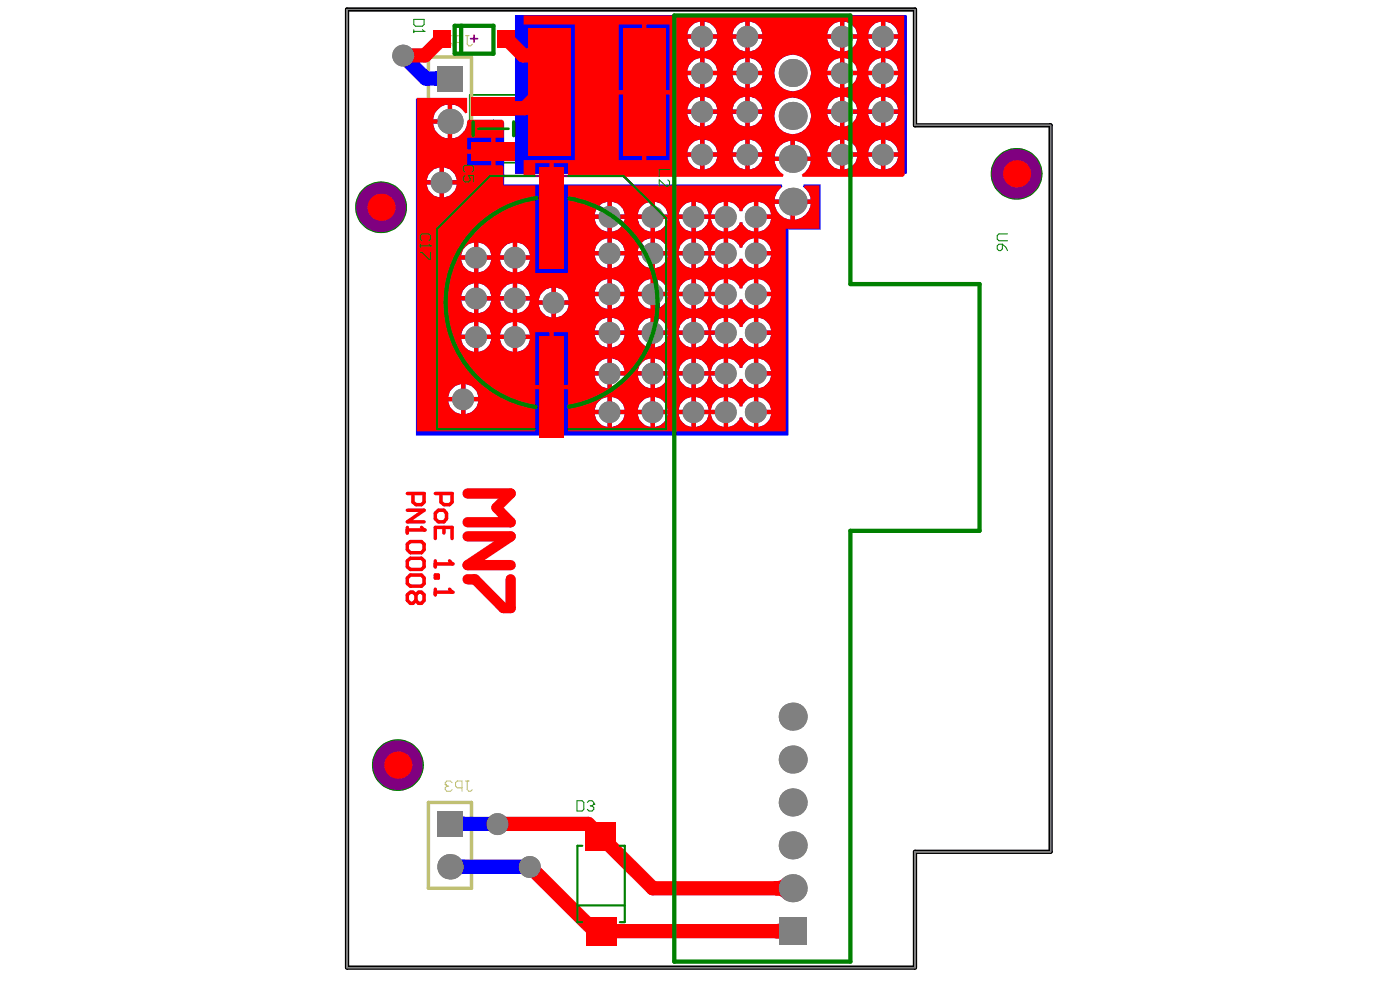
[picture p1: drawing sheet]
<svg xmlns="http://www.w3.org/2000/svg" width="288mm" height="202mm" viewBox="0 0 288 202" stroke-linecap="round" stroke-linejoin="round" font-family="sans-serif">
<path d="M71.4 1.9h116.7v23.8h27.9v149.3h-27.9v23.8h-116.7z" fill="none" stroke="#808080" stroke-width=".21"/>
<path d="M71.4 1.9h116.7v23.8h27.9v149.3h-27.9v23.8h-116.7z" fill="none" stroke="#000" stroke-width=".89"/>
<path d="M96.6 19.5h9.7v13.9h-9.7zM121 19h3.4M122.7 17.3v3.3M99.7 26.5h3.5M101.5 24.7v3.5M111.6 62.2h3.6M113.4 60.4v3.5" fill="none" stroke="#008000" stroke-width=".35"/>
<path d="M116.6 6.8h12.2M116.6 6.8a13.5 13.5 0 0 0-7.5 12.2 13.5 13.5 0 0 0 7.5 12.1M128.8 6.8a13.5 13.5 0 0 1 7.5 12.2 13.5 13.5 0 0 1-7.5 12.1M116.6 31.1h12.2M89.9 47l10.9-10.8h27.4l8.8 8.6v43.4h-47.1z" fill="none" stroke="#008000" stroke-width=".44"/>
<circle cx="113.5" cy="62.2" r="21.7" fill="none" stroke="#008000" stroke-width=".89"/>
<path d="M96.8 7.9h1.4M97.5 7.2v1.4M96.8 20.5h9.4v11.9h-9.4z" fill="none" stroke="#800080" stroke-width=".35"/>
<path d="M119.9 173.7h-1.2v15.7h1.3M127.2 173.7h1.3v15.7h-1.2" fill="none" stroke="#800080" stroke-width=".21"/>
<path d="M116.6 6.9h12.2M116.6 6.8a13.5 13.5 0 0 0-7.5 12.2 13.5 13.5 0 0 0 7.5 12.1M128.8 6.8a13.5 13.5 0 0 1 7.5 12.2 13.5 13.5 0 0 1-7.5 12.1M116.6 31h12.2M89.9 47l10.9-10.8h27.4l8.8 8.6v43.4h-47.1z" fill="none" stroke="#800080" stroke-width=".44"/>
<circle cx="113.5" cy="62.2" r="21.8" fill="none" stroke="#800080" stroke-width=".89"/>
<g fill="none" stroke="#800080" stroke-width="7">
<circle cx="209" cy="35.7" r="1.77"/>
<circle cx="78.4" cy="42.6" r="1.77"/>
<circle cx="81.8" cy="157.2" r="1.77"/>
</g>
<path d="M88.1 11.7h8.8v17.7h-8.8zM88.1 164.8h8.8v17.7h-8.8z" fill="none" stroke="#c0c073" stroke-width=".71"/>
<path d="M93 7.3h-1.5v.4l1.5 1.4v.3M95 8.7h-1l-.3-.3v-.7l.3-.4h1v2.1M95.7 7.3h.7M96.1 7.3v1.8l.3 .3h.4l.3-.3M91.5 161.1h.1M91.5 161.1l.4 .4M91.9 161.5l-.4 .3v.4l.4 .4h.7l.4-.4M91.9 161.5h.4M93 160.8l-.4-.4h-.7l-.4 .4v.3M95 161.8h-1l-.3-.3v-.7l.3-.4h1v2.2M95.7 160.4h.7M96.1 160.4v1.8l.3 .4h.4l.3-.4" fill="none" stroke="#c0c073" stroke-width=".21"/>
<g fill="#00f">
<path d="M85.5 20.3h9.3v1.5l-.3 .2-1.1-.5h-.4v6.9a3.5 3.5 0 0 0 3.1-3.3h7.6v12.8h57.1l.1 .5a3.6 3.6 0 0 0-1.6 2.6h7.4a3.6 3.6 0 0 0-1.6-2.6l.1-.5h3.5v9.3h-6.6v42.3h-76.6zM90 22.5l-.6 .7-.3 1.3h3v-3h-.5l-.9 .4zM89.1 25.4a3.4 3.4 0 0 0 3 3v-3zM91.3 34.4v2.6h2.6a3.1 3.1 0 0 0-2.6-2.6zM88.6 35.3l-.5 .6-.4 1.1h2.7v-2.6l-1.2 .3zM91.3 37.9v2.7a3.1 3.1 0 0 0 2.6-2.7zM87.7 37.9a3.1 3.1 0 0 0 2.7 2.7v-2.7zM149.7 41.4v6.2a2.69 2.69 0 0 0 2.4-1.9h.5a2.81 2.81 0 0 0 2.4 1.9v-6.2a2.69 2.69 0 0 0-2.4 2h-.5a2.81 2.81 0 0 0-2.4-2zM155.9 41.4v2.7h2.7a3.1 3.1 0 0 0-2.7-2.7zM147.1 42.3l-.6 .6-.3 1.2h2.6v-2.7l-1.1 .4zM143.1 41.4v2.7h2.6a3.1 3.1 0 0 0-2.6-2.7zM140.4 42.3l-.5 .6-.4 1.2h2.7v-2.7l-1.2 .4zM134.7 41.4v2.7h2.6a3.1 3.1 0 0 0-2.6-2.7zM132 42.3l-.5 .6-.4 1.2h2.7v-2.7l-1.2 .4zM125.8 41.4v2.7h2.7a3.1 3.1 0 0 0-2.7-2.7zM123.2 42.3l-.6 .6-.3 1.2h2.6v-2.7l-1.1 .4zM163.4 41.9v3.2a3.7 3.7 0 0 0 3.3-3.2zM159.3 41.9a3.7 3.7 0 0 0 3.3 3.2v-3.2zM155.9 45v2.6a3.1 3.1 0 0 0 2.7-2.6zM146.2 45a3.1 3.1 0 0 0 2.6 2.6v-2.6zM143.1 45v2.6a3.1 3.1 0 0 0 2.6-2.6zM139.5 45a3.1 3.1 0 0 0 2.7 2.6v-2.6zM134.7 45v2.6a3.1 3.1 0 0 0 2.6-2.6zM131.1 45a3.1 3.1 0 0 0 2.7 2.6v-2.6zM125.8 45v2.6a3.1 3.1 0 0 0 2.7-2.6zM122.3 45a3.1 3.1 0 0 0 2.6 2.6v-2.6zM149.7 48.9v6.2a2.69 2.69 0 0 0 2.4-1.9h.5a2.81 2.81 0 0 0 2.4 1.9v-6.2a2.69 2.69 0 0 0-2.4 2h-.5a2.81 2.81 0 0 0-2.4-2zM155.9 48.9v2.7h2.7a3.1 3.1 0 0 0-2.7-2.7zM147.1 49.8l-.6 .6-.3 1.2h2.6v-2.7l-1.1 .4zM143.1 48.9v2.7h2.6a3.1 3.1 0 0 0-2.6-2.7zM140.4 49.8l-.5 .6-.4 1.2h2.7v-2.7l-1.2 .4zM134.7 48.9v2.7h2.6a3.1 3.1 0 0 0-2.6-2.7zM132 49.8l-.5 .6-.4 1.2h2.7v-2.7l-1.2 .4zM125.8 48.9v2.7h2.7a3.1 3.1 0 0 0-2.7-2.7zM123.2 49.8l-.6 .6-.3 1.2h2.6v-2.7l-1.1 .4zM106.3 49.8v2.7h2.7a3.1 3.1 0 0 0-2.7-2.7zM103.7 50.7l-.6 .6-.3 1.2h2.6v-2.7l-1.1 .4zM98.4 49.8v2.7h2.6a3.1 3.1 0 0 0-2.6-2.7zM95.7 50.7l-.5 .6-.4 1.2h2.7v-2.7l-1.2 .4zM155.9 52.5v2.6a3.1 3.1 0 0 0 2.7-2.6zM146.2 52.5a3.1 3.1 0 0 0 2.6 2.6v-2.6zM143.1 52.5v2.6a3.1 3.1 0 0 0 2.6-2.6zM139.5 52.5a3.1 3.1 0 0 0 2.7 2.6v-2.6zM134.7 52.5v2.6a3.1 3.1 0 0 0 2.6-2.6zM131.1 52.5a3.1 3.1 0 0 0 2.7 2.6v-2.6zM125.8 52.5v2.6a3.1 3.1 0 0 0 2.7-2.6zM122.3 52.5a3.1 3.1 0 0 0 2.6 2.6v-2.6zM106.3 53.3v2.7a3.1 3.1 0 0 0 2.7-2.7zM102.8 53.3a3.1 3.1 0 0 0 2.6 2.7v-2.7zM98.4 53.3v2.7a3.1 3.1 0 0 0 2.6-2.7zM94.8 53.3a3.1 3.1 0 0 0 2.7 2.7v-2.7zM149.7 57.3v6.2a2.69 2.69 0 0 0 2.4-2h.5a2.81 2.81 0 0 0 2.4 2v-6.2a2.69 2.69 0 0 0-2.4 1.9h-.5a2.81 2.81 0 0 0-2.4-1.9zM155.9 57.3v2.7h2.7a3.1 3.1 0 0 0-2.7-2.7zM147.1 58.2l-.6 .6-.3 1.2h2.6v-2.7l-1.1 .4zM143.1 57.3v2.7h2.6a3.1 3.1 0 0 0-2.6-2.7zM140.4 58.2l-.5 .6-.4 1.2h2.7v-2.7l-1.2 .4zM134.7 57.3v2.7h2.6a3.1 3.1 0 0 0-2.6-2.7zM132 58.2l-.5 .6-.4 1.2h2.7v-2.7l-1.2 .4zM125.8 57.3v2.7h2.7a3.1 3.1 0 0 0-2.7-2.7zM123.2 58.2l-.6 .6-.3 1.2h2.6v-2.7l-1.1 .4zM106.3 58.2v2.6h2.7a3.1 3.1 0 0 0-2.7-2.6zM103.7 59.1l-.6 .6-.3 1.1h2.6v-2.6l-1.1 .3zM98.4 58.2v2.6h2.6a3.1 3.1 0 0 0-2.6-2.6zM95.7 59.1l-.5 .6-.4 1.1h2.7v-2.6l-1.2 .3zM114.3 59.1v2.6h2.7a3.1 3.1 0 0 0-2.7-2.6zM111.6 60l-.5 .6-.3 1.1h2.6v-2.6l-1.1 .3zM155.9 60.8v2.7a3.1 3.1 0 0 0 2.7-2.7zM146.2 60.8a3.1 3.1 0 0 0 2.6 2.7v-2.7zM143.1 60.8v2.7a3.1 3.1 0 0 0 2.6-2.7zM139.5 60.8a3.1 3.1 0 0 0 2.7 2.7v-2.7zM134.7 60.8v2.7a3.1 3.1 0 0 0 2.6-2.7zM131.1 60.8a3.1 3.1 0 0 0 2.7 2.7v-2.7zM125.8 60.8v2.7a3.1 3.1 0 0 0 2.7-2.7zM122.3 60.8a3.1 3.1 0 0 0 2.6 2.7v-2.7zM106.3 61.7v2.7a3.1 3.1 0 0 0 2.7-2.7zM102.8 61.7a3.1 3.1 0 0 0 2.6 2.7v-2.7zM98.4 61.7v2.7a3.1 3.1 0 0 0 2.6-2.7zM94.8 61.7a3.1 3.1 0 0 0 2.7 2.7v-2.7zM114.3 62.6v2.6a3.1 3.1 0 0 0 2.7-2.6zM110.8 62.6a3.1 3.1 0 0 0 2.6 2.6v-2.6zM149.7 65.2v6.2a2.69 2.69 0 0 0 2.4-1.9h.5a2.81 2.81 0 0 0 2.4 1.9v-6.2a2.69 2.69 0 0 0-2.4 2h-.5a2.81 2.81 0 0 0-2.4-2zM155.9 65.2v2.7h2.7a3.1 3.1 0 0 0-2.7-2.7zM147.1 66.1l-.6 .6-.3 1.2h2.6v-2.7l-1.1 .4zM143.1 65.2v2.7h2.6a3.1 3.1 0 0 0-2.6-2.7zM140.4 66.1l-.5 .6-.4 1.2h2.7v-2.7l-1.2 .4zM134.7 65.2v2.7h2.6a3.1 3.1 0 0 0-2.6-2.7zM132 66.1l-.5 .6-.4 1.2h2.7v-2.7l-1.2 .4zM125.8 65.2v2.7h2.7a3.1 3.1 0 0 0-2.7-2.7zM123.2 66.1l-.6 .6-.3 1.2h2.6v-2.7l-1.1 .4zM106.3 66.1v2.7h2.7a3.1 3.1 0 0 0-2.7-2.7zM103.7 67l-.6 .6-.3 1.2h2.6v-2.7l-1.1 .4zM98.4 66.1v2.7h2.6a3.1 3.1 0 0 0-2.6-2.7zM95.7 67l-.5 .6-.4 1.2h2.7v-2.7l-1.2 .4zM155.9 68.8v2.6a3.1 3.1 0 0 0 2.7-2.6zM146.2 68.8a3.1 3.1 0 0 0 2.6 2.6v-2.6zM143.1 68.8v2.6a3.1 3.1 0 0 0 2.6-2.6zM139.5 68.8a3.1 3.1 0 0 0 2.7 2.6v-2.6zM134.7 68.8v2.6a3.1 3.1 0 0 0 2.6-2.6zM131.1 68.8a3.1 3.1 0 0 0 2.7 2.6v-2.6zM125.8 68.8v2.6a3.1 3.1 0 0 0 2.7-2.6zM122.3 68.8a3.1 3.1 0 0 0 2.6 2.6v-2.6zM106.3 69.6v2.7a3.1 3.1 0 0 0 2.7-2.7zM102.8 69.6a3.1 3.1 0 0 0 2.6 2.7v-2.7zM98.4 69.6v2.7a3.1 3.1 0 0 0 2.6-2.7zM94.8 69.6a3.1 3.1 0 0 0 2.7 2.7v-2.7zM149.7 73.6v6.2a2.69 2.69 0 0 0 2.4-2h.5a2.81 2.81 0 0 0 2.4 2v-6.2a2.69 2.69 0 0 0-2.4 2h-.5a2.81 2.81 0 0 0-2.4-2zM155.9 73.6v2.7h2.7a3.1 3.1 0 0 0-2.7-2.7zM147.1 74.5l-.6 .6-.3 1.2h2.6v-2.7l-1.1 .4zM143.1 73.6v2.7h2.6a3.1 3.1 0 0 0-2.6-2.7zM140.4 74.5l-.5 .6-.4 1.2h2.7v-2.7l-1.2 .4zM134.7 73.6v2.7h2.6a3.1 3.1 0 0 0-2.6-2.7zM132 74.5l-.5 .6-.4 1.2h2.7v-2.7l-1.2 .4zM125.8 73.6v2.7h2.7a3.1 3.1 0 0 0-2.7-2.7zM123.2 74.5l-.6 .6-.3 1.2h2.6v-2.7l-1.1 .4zM155.9 77.1v2.7a3.1 3.1 0 0 0 2.7-2.7zM146.2 77.1a3.1 3.1 0 0 0 2.6 2.7v-2.7zM143.1 77.1v2.7a3.1 3.1 0 0 0 2.6-2.7zM139.5 77.1a3.1 3.1 0 0 0 2.7 2.7v-2.7zM134.7 77.1v2.7a3.1 3.1 0 0 0 2.6-2.7zM131.1 77.1a3.1 3.1 0 0 0 2.7 2.7v-2.7zM125.8 77.1v2.7a3.1 3.1 0 0 0 2.7-2.7zM122.3 77.1a3.1 3.1 0 0 0 2.6 2.7v-2.7zM95.7 78.9v2.6h2.7a3.1 3.1 0 0 0-2.7-2.6zM93.1 79.8l-.6 .6-.3 1.1h2.6v-2.6l-1.1 .4zM149.7 81.5v6.2a2.69 2.69 0 0 0 2.4-1.9h.5a2.81 2.81 0 0 0 2.4 1.9v-6.2a2.69 2.69 0 0 0-2.4 2h-.5a2.81 2.81 0 0 0-2.4-2zM155.9 81.5v2.7h2.7a3.1 3.1 0 0 0-2.7-2.7zM147.1 82.4l-.6 .6-.3 1.2h2.6v-2.7l-1.1 .4zM143.1 81.5v2.7h2.6a3.1 3.1 0 0 0-2.6-2.7zM140.4 82.4l-.5 .6-.4 1.2h2.7v-2.7l-1.2 .4zM134.7 81.5v2.7h2.6a3.1 3.1 0 0 0-2.6-2.7zM132 82.4l-.5 .6-.4 1.2h2.7v-2.7l-1.2 .4zM125.8 81.5v2.7h2.7a3.1 3.1 0 0 0-2.7-2.7zM123.2 82.4l-.6 .6-.3 1.2h2.6v-2.7l-1.1 .4zM95.7 82.4v2.7a3.1 3.1 0 0 0 2.7-2.7zM92.2 82.4a3.1 3.1 0 0 0 2.6 2.7v-2.7zM155.9 85.1v2.6a3.1 3.1 0 0 0 2.7-2.6zM146.2 85.1a3.1 3.1 0 0 0 2.6 2.6v-2.6zM143.1 85.1v2.6a3.1 3.1 0 0 0 2.6-2.6zM139.5 85.1a3.1 3.1 0 0 0 2.7 2.6v-2.6zM134.7 85.1v2.6a3.1 3.1 0 0 0 2.6-2.6zM131.1 85.1a3.1 3.1 0 0 0 2.7 2.6v-2.6zM125.8 85.1v2.6a3.1 3.1 0 0 0 2.7-2.6zM122.3 85.1a3.1 3.1 0 0 0 2.6 2.6v-2.6z"/>
<path d="M105.9 3.1h80.6v32.6h-20.7l-.2-.4 .7-.8 .4-1.4h-7.4l.4 1.4 .6 .8-.1 .4h-54.3zM182 4.4v2.7h2.7a3.1 3.1 0 0 0-2.7-2.7zM179.4 5.3l-.6 .6-.3 1.2h2.6v-2.7l-1.1 .4zM173.6 4.4v2.7h2.7a3.1 3.1 0 0 0-2.7-2.7zM171 5.3l-.6 .6-.3 1.2h2.6v-2.7l-1.1 .4zM154.1 4.4v2.7h2.7a3.1 3.1 0 0 0-2.7-2.7zM151.5 5.3l-.5 .6-.4 1.2h2.7v-2.7l-1.2 .4zM144.8 4.4v2.7h2.7a3.1 3.1 0 0 0-2.7-2.7zM142.2 5.3l-.5 .6-.4 1.2h2.7v-2.7l-1.2 .4zM182 7.9v2.7a3.1 3.1 0 0 0 2.7-2.7zM178.5 7.9a3.1 3.1 0 0 0 2.6 2.7v-2.7zM173.6 7.9v2.7a3.1 3.1 0 0 0 2.7-2.7zM170.1 7.9a3.1 3.1 0 0 0 2.6 2.7v-2.7zM154.1 7.9v2.7a3.1 3.1 0 0 0 2.7-2.7zM150.6 7.9a3.1 3.1 0 0 0 2.7 2.7v-2.7zM144.8 7.9v2.7a3.1 3.1 0 0 0 2.7-2.7zM141.3 7.9a3.1 3.1 0 0 0 2.7 2.7v-2.7zM182 11.9v2.7h2.7a3.1 3.1 0 0 0-2.7-2.7zM179.4 12.8l-.6 .6-.3 1.2h2.6v-2.7l-1.1 .4zM173.6 11.9v2.7h2.7a3.1 3.1 0 0 0-2.7-2.7zM171 12.8l-.6 .6-.3 1.2h2.6v-2.7l-1.1 .4zM154.1 11.9v2.7h2.7a3.1 3.1 0 0 0-2.7-2.7zM151.5 12.8l-.5 .6-.4 1.2h2.7v-2.7l-1.2 .4zM144.8 11.9v2.7h2.7a3.1 3.1 0 0 0-2.7-2.7zM142.2 12.8l-.5 .6-.4 1.2h2.7v-2.7l-1.2 .4zM182 15.4v2.7a3.1 3.1 0 0 0 2.7-2.7zM178.5 15.4a3.1 3.1 0 0 0 2.6 2.7v-2.7zM173.6 15.4v2.7a3.1 3.1 0 0 0 2.7-2.7zM170.1 15.4a3.1 3.1 0 0 0 2.6 2.7v-2.7zM154.1 15.4v2.7a3.1 3.1 0 0 0 2.7-2.7zM150.6 15.4a3.1 3.1 0 0 0 2.7 2.7v-2.7zM144.8 15.4v2.7a3.1 3.1 0 0 0 2.7-2.7zM141.3 15.4a3.1 3.1 0 0 0 2.7 2.7v-2.7zM159.2 15a3.8 3.8 0 0 0 7.6 0 3.8 3.8 0 0 0-7.6 0zM182 19.8v2.7h2.7a3.1 3.1 0 0 0-2.7-2.7zM179.4 20.7l-.6 .6-.3 1.2h2.6v-2.7l-1.1 .4zM173.6 19.8v2.7h2.7a3.1 3.1 0 0 0-2.7-2.7zM171 20.7l-.6 .6-.3 1.2h2.6v-2.7l-1.1 .4zM154.1 19.8v2.7h2.7a3.1 3.1 0 0 0-2.7-2.7zM151.5 20.7l-.5 .6-.4 1.2h2.7v-2.7l-1.2 .4zM144.8 19.8v2.7h2.7a3.1 3.1 0 0 0-2.7-2.7zM142.2 20.7l-.5 .6-.4 1.2h2.7v-2.7l-1.2 .4zM182 23.4v2.6a3.1 3.1 0 0 0 2.7-2.6zM178.5 23.4a3.1 3.1 0 0 0 2.6 2.6v-2.6zM173.6 23.4v2.6a3.1 3.1 0 0 0 2.7-2.6zM170.1 23.4a3.1 3.1 0 0 0 2.6 2.6v-2.6zM154.1 23.4v2.6a3.1 3.1 0 0 0 2.7-2.6zM150.6 23.4a3.1 3.1 0 0 0 2.7 2.6v-2.6zM144.8 23.4v2.6a3.1 3.1 0 0 0 2.7-2.6zM141.3 23.4a3.1 3.1 0 0 0 2.7 2.6v-2.6zM159.2 23.8a3.8 3.8 0 0 0 7.6 0 3.8 3.8 0 0 0-7.6 0zM182 28.7v2.6h2.7a3.1 3.1 0 0 0-2.7-2.6zM179.4 29.5l-.6 .7-.3 1.1h2.6v-2.6l-1.1 .3zM173.6 28.7v2.6h2.7a3.1 3.1 0 0 0-2.7-2.6zM171 29.5l-.6 .7-.3 1.1h2.6v-2.6l-1.1 .3zM154.1 28.7v2.6h2.7a3.1 3.1 0 0 0-2.7-2.6zM151.5 29.5l-.5 .7-.4 1.1h2.7v-2.6l-1.2 .3zM144.8 28.7v2.6h2.7a3.1 3.1 0 0 0-2.7-2.6zM142.2 29.5l-.5 .7-.4 1.1h2.7v-2.6l-1.2 .3zM163.4 28.9v3.3h3.3a3.7 3.7 0 0 0-3.3-3.3zM160.3 30l-.6 .8-.4 1.4h3.3v-3.3l-1.5 .5zM182 32.2v2.6a3.1 3.1 0 0 0 2.7-2.6zM178.5 32.2a3.1 3.1 0 0 0 2.6 2.6v-2.6zM173.6 32.2v2.6a3.1 3.1 0 0 0 2.7-2.6zM170.1 32.2a3.1 3.1 0 0 0 2.6 2.6v-2.6zM154.1 32.2v2.6a3.1 3.1 0 0 0 2.7-2.6zM150.6 32.2a3.1 3.1 0 0 0 2.7 2.6v-2.6zM144.8 32.2v2.6a3.1 3.1 0 0 0 2.7-2.6zM141.3 32.2a3.1 3.1 0 0 0 2.7 2.6v-2.6z"/>
</g>
<path d="M82.9 11.5l4.7 4.6h4.9M91.7 15.3l-.7 .5-1.2 .3 .8 .2 1.1 .6M92.5 169.3h9.8M92.5 178.1h16.5M93.3 168.5l1.1 .6 .9 .2-1.3 .2-.7 .6M93.3 177.3l.7 .5 1.3 .3-.9 .1-1.1 .7" fill="none" stroke="#00f" stroke-width="2.9"/>
<g fill="#808080">
<circle cx="82.9" cy="11.4" r="2.25"/>
<circle cx="134.2" cy="84.7" r="2.25"/>
<circle cx="134.2" cy="76.7" r="2.25"/>
<circle cx="155.4" cy="44.6" r="2.25"/>
<circle cx="155.4" cy="52.1" r="2.25"/>
<circle cx="155.4" cy="60.4" r="2.25"/>
<circle cx="155.4" cy="76.7" r="2.25"/>
<circle cx="142.6" cy="44.6" r="2.25"/>
<circle cx="142.6" cy="52.1" r="2.25"/>
<circle cx="155.4" cy="68.4" r="2.25"/>
<circle cx="155.4" cy="84.7" r="2.25"/>
<circle cx="142.6" cy="60.4" r="2.25"/>
<circle cx="134.2" cy="44.6" r="2.25"/>
<circle cx="142.6" cy="68.4" r="2.25"/>
<circle cx="142.6" cy="76.7" r="2.25"/>
<circle cx="134.2" cy="68.4" r="2.25"/>
<circle cx="134.2" cy="52.1" r="2.25"/>
<circle cx="134.2" cy="60.4" r="2.25"/>
<circle cx="142.6" cy="84.7" r="2.25"/>
<circle cx="144.4" cy="7.5" r="2.25"/>
<circle cx="144.4" cy="15" r="2.25"/>
<circle cx="144.4" cy="31.8" r="2.25"/>
<circle cx="153.7" cy="7.5" r="2.25"/>
<circle cx="153.7" cy="15" r="2.25"/>
<circle cx="144.4" cy="23" r="2.25"/>
<circle cx="181.5" cy="15" r="2.25"/>
<circle cx="181.5" cy="23" r="2.25"/>
<circle cx="181.5" cy="31.8" r="2.25"/>
<circle cx="181.5" cy="7.5" r="2.25"/>
<circle cx="173.1" cy="7.5" r="2.25"/>
<circle cx="173.1" cy="15" r="2.25"/>
<circle cx="173.1" cy="23" r="2.25"/>
<circle cx="173.1" cy="31.8" r="2.25"/>
<circle cx="153.7" cy="23" r="2.25"/>
<circle cx="153.7" cy="31.8" r="2.25"/>
<circle cx="90.8" cy="37.5" r="2.25"/>
<circle cx="113.8" cy="62.2" r="2.25"/>
<circle cx="95.2" cy="82" r="2.25"/>
<circle cx="125.3" cy="68.4" r="2.25"/>
<circle cx="125.3" cy="76.7" r="2.25"/>
<circle cx="149.2" cy="84.7" r="2.25"/>
<circle cx="149.2" cy="68.4" r="2.25"/>
<circle cx="149.2" cy="76.7" r="2.25"/>
<circle cx="149.2" cy="60.4" r="2.25"/>
<circle cx="149.2" cy="44.6" r="2.25"/>
<circle cx="149.2" cy="52.1" r="2.25"/>
<circle cx="125.3" cy="44.6" r="2.25"/>
<circle cx="125.3" cy="60.4" r="2.25"/>
<circle cx="125.3" cy="52.1" r="2.25"/>
<circle cx="125.3" cy="84.7" r="2.25"/>
<circle cx="105.8" cy="69.2" r="2.25"/>
<circle cx="105.8" cy="61.3" r="2.25"/>
<circle cx="105.8" cy="52.9" r="2.25"/>
<circle cx="97.9" cy="69.2" r="2.25"/>
<circle cx="97.9" cy="61.3" r="2.25"/>
<circle cx="97.9" cy="52.9" r="2.25"/>
<circle cx="102.3" cy="169.3" r="2.25"/>
<circle cx="108.9" cy="178.1" r="2.25"/>
<circle cx="92.5" cy="178.1" r="2.61"/>
<circle cx="92.5" cy="25" r="2.61"/>
<circle cx="163" cy="182.5" r="2.88"/>
<circle cx="163" cy="164.8" r="2.88"/>
<circle cx="163" cy="173.7" r="2.88"/>
<circle cx="163" cy="156" r="2.88"/>
<circle cx="163" cy="147.2" r="2.88"/>
<circle cx="163" cy="32.6" r="2.88"/>
<circle cx="163" cy="23.8" r="2.88"/>
<circle cx="163" cy="41.4" r="2.88"/>
<circle cx="163" cy="15" r="2.88"/>
</g>
<g fill="#808080">
<path d="M89.9 166.6h5.3v5.3h-5.3z" fill-rule="evenodd"/>
<path d="M89.9 13.5h5.3v5.3h-5.3z" fill-rule="evenodd"/>
<path d="M160.2 188.5h5.6v5.6h-5.6z" fill-rule="evenodd"/>
</g>
<g fill="#f00">
<path d="M85.7 20.1h10.4v3.1l-.5 .1a3.6 3.6 0 0 0-2.6-1.8v6.9a3.5 3.5 0 0 0 3.1-3.5l.2-.3h6.9l.4 .3v3.4h-1.7v5.6h1.3l.3 .3v3.9h6.5v18h6.8v-18h43.7l.2 .4a3.3 3.3 0 0 0-1.4 2.5h7.4a3.3 3.3 0 0 0-1.4-2.5l.2-.4h3v8.9h-6.9v41.6h-44.8v-8.6h-6.8v8.6h-24.3zM90 22.5l-.6 .7-.3 1.3h3v-3h-.5l-.9 .4zM89.1 25.4a3.4 3.4 0 0 0 3 3v-3zM96.1 28.3v2.4h4.9v-2.4zM96.1 31.6v2.3h4.9v-2.3zM91.3 34.4v2.6h2.6a3.1 3.1 0 0 0-2.6-2.6zM88.6 35.3l-.5 .6-.4 1.1h2.7v-2.6l-1.2 .3zM91.3 37.9v2.7a3.1 3.1 0 0 0 2.6-2.7zM87.7 37.9a3.1 3.1 0 0 0 2.7 2.7v-2.7zM149.7 41.4v6.2a2.69 2.69 0 0 0 2.4-1.9h.5a2.81 2.81 0 0 0 2.4 1.9v-6.2a2.69 2.69 0 0 0-2.4 2h-.5a2.81 2.81 0 0 0-2.4-2zM155.9 41.4v2.7h2.7a3.1 3.1 0 0 0-2.7-2.7zM147.1 42.3l-.6 .6-.3 1.2h2.6v-2.7l-1.1 .4zM143.1 41.4v2.7h2.6a3.1 3.1 0 0 0-2.6-2.7zM140.4 42.3l-.5 .6-.4 1.2h2.7v-2.7l-1.2 .4zM134.7 41.4v2.7h2.6a3.1 3.1 0 0 0-2.6-2.7zM132 42.3l-.5 .6-.4 1.2h2.7v-2.7l-1.2 .4zM125.8 41.4v2.7h2.7a3.1 3.1 0 0 0-2.7-2.7zM123.2 42.3l-.6 .6-.3 1.2h2.6v-2.7l-1.1 .4zM163.4 41.9v3.2a3.7 3.7 0 0 0 3.3-3.2zM159.3 41.9a3.7 3.7 0 0 0 3.3 3.2v-3.2zM155.9 45v2.6a3.1 3.1 0 0 0 2.7-2.6zM146.2 45a3.1 3.1 0 0 0 2.6 2.6v-2.6zM143.1 45v2.6a3.1 3.1 0 0 0 2.6-2.6zM139.5 45a3.1 3.1 0 0 0 2.7 2.6v-2.6zM134.7 45v2.6a3.1 3.1 0 0 0 2.6-2.6zM131.1 45a3.1 3.1 0 0 0 2.7 2.6v-2.6zM125.8 45v2.6a3.1 3.1 0 0 0 2.7-2.6zM122.3 45a3.1 3.1 0 0 0 2.6 2.6v-2.6zM149.7 48.9v6.2a2.69 2.69 0 0 0 2.4-1.9h.5a2.81 2.81 0 0 0 2.4 1.9v-6.2a2.69 2.69 0 0 0-2.4 2h-.5a2.81 2.81 0 0 0-2.4-2zM155.9 48.9v2.7h2.7a3.1 3.1 0 0 0-2.7-2.7zM147.1 49.8l-.6 .6-.3 1.2h2.6v-2.7l-1.1 .4zM143.1 48.9v2.7h2.6a3.1 3.1 0 0 0-2.6-2.7zM140.4 49.8l-.5 .6-.4 1.2h2.7v-2.7l-1.2 .4zM134.7 48.9v2.7h2.6a3.1 3.1 0 0 0-2.6-2.7zM132 49.8l-.5 .6-.4 1.2h2.7v-2.7l-1.2 .4zM125.8 48.9v2.7h2.7a3.1 3.1 0 0 0-2.7-2.7zM123.2 49.8l-.6 .6-.3 1.2h2.6v-2.7l-1.1 .4zM106.3 49.8v2.7h2.7a3.1 3.1 0 0 0-2.7-2.7zM103.7 50.7l-.6 .6-.3 1.2h2.6v-2.7l-1.1 .4zM98.4 49.8v2.7h2.6a3.1 3.1 0 0 0-2.6-2.7zM95.7 50.7l-.5 .6-.4 1.2h2.7v-2.7l-1.2 .4zM155.9 52.5v2.6a3.1 3.1 0 0 0 2.7-2.6zM146.2 52.5a3.1 3.1 0 0 0 2.6 2.6v-2.6zM143.1 52.5v2.6a3.1 3.1 0 0 0 2.6-2.6zM139.5 52.5a3.1 3.1 0 0 0 2.7 2.6v-2.6zM134.7 52.5v2.6a3.1 3.1 0 0 0 2.6-2.6zM131.1 52.5a3.1 3.1 0 0 0 2.7 2.6v-2.6zM125.8 52.5v2.6a3.1 3.1 0 0 0 2.7-2.6zM122.3 52.5a3.1 3.1 0 0 0 2.6 2.6v-2.6zM106.3 53.3v2.7a3.1 3.1 0 0 0 2.7-2.7zM102.8 53.3a3.1 3.1 0 0 0 2.6 2.7v-2.7zM98.4 53.3v2.7a3.1 3.1 0 0 0 2.6-2.7zM94.8 53.3a3.1 3.1 0 0 0 2.7 2.7v-2.7zM149.7 57.3v6.2a2.69 2.69 0 0 0 2.4-2h.5a2.81 2.81 0 0 0 2.4 2v-6.2a2.69 2.69 0 0 0-2.4 1.9h-.5a2.81 2.81 0 0 0-2.4-1.9zM155.9 57.3v2.7h2.7a3.1 3.1 0 0 0-2.7-2.7zM147.1 58.2l-.6 .6-.3 1.2h2.6v-2.7l-1.1 .4zM143.1 57.3v2.7h2.6a3.1 3.1 0 0 0-2.6-2.7zM140.4 58.2l-.5 .6-.4 1.2h2.7v-2.7l-1.2 .4zM134.7 57.3v2.7h2.6a3.1 3.1 0 0 0-2.6-2.7zM132 58.2l-.5 .6-.4 1.2h2.7v-2.7l-1.2 .4zM125.8 57.3v2.7h2.7a3.1 3.1 0 0 0-2.7-2.7zM123.2 58.2l-.6 .6-.3 1.2h2.6v-2.7l-1.1 .4zM106.3 58.2v2.6h2.7a3.1 3.1 0 0 0-2.7-2.6zM103.7 59.1l-.6 .6-.3 1.1h2.6v-2.6l-1.1 .3zM98.4 58.2v2.6h2.6a3.1 3.1 0 0 0-2.6-2.6zM95.7 59.1l-.5 .6-.4 1.1h2.7v-2.6l-1.2 .3zM114.3 59.1v2.6h2.7a3.1 3.1 0 0 0-2.7-2.6zM111.6 60l-.5 .6-.3 1.1h2.6v-2.6l-1.1 .3zM155.9 60.8v2.7a3.1 3.1 0 0 0 2.7-2.7zM146.2 60.8a3.1 3.1 0 0 0 2.6 2.7v-2.7zM143.1 60.8v2.7a3.1 3.1 0 0 0 2.6-2.7zM139.5 60.8a3.1 3.1 0 0 0 2.7 2.7v-2.7zM134.7 60.8v2.7a3.1 3.1 0 0 0 2.6-2.7zM131.1 60.8a3.1 3.1 0 0 0 2.7 2.7v-2.7zM125.8 60.8v2.7a3.1 3.1 0 0 0 2.7-2.7zM122.3 60.8a3.1 3.1 0 0 0 2.6 2.7v-2.7zM106.3 61.7v2.7a3.1 3.1 0 0 0 2.7-2.7zM102.8 61.7a3.1 3.1 0 0 0 2.6 2.7v-2.7zM98.4 61.7v2.7a3.1 3.1 0 0 0 2.6-2.7zM94.8 61.7a3.1 3.1 0 0 0 2.7 2.7v-2.7zM114.3 62.6v2.6a3.1 3.1 0 0 0 2.7-2.6zM110.8 62.6a3.1 3.1 0 0 0 2.6 2.6v-2.6zM149.7 65.2v6.2a2.69 2.69 0 0 0 2.4-1.9h.5a2.81 2.81 0 0 0 2.4 1.9v-6.2a2.69 2.69 0 0 0-2.4 2h-.5a2.81 2.81 0 0 0-2.4-2zM155.9 65.2v2.7h2.7a3.1 3.1 0 0 0-2.7-2.7zM147.1 66.1l-.6 .6-.3 1.2h2.6v-2.7l-1.1 .4zM143.1 65.2v2.7h2.6a3.1 3.1 0 0 0-2.6-2.7zM140.4 66.1l-.5 .6-.4 1.2h2.7v-2.7l-1.2 .4zM134.7 65.2v2.7h2.6a3.1 3.1 0 0 0-2.6-2.7zM132 66.1l-.5 .6-.4 1.2h2.7v-2.7l-1.2 .4zM125.8 65.2v2.7h2.7a3.1 3.1 0 0 0-2.7-2.7zM123.2 66.1l-.6 .6-.3 1.2h2.6v-2.7l-1.1 .4zM106.3 66.1v2.7h2.7a3.1 3.1 0 0 0-2.7-2.7zM103.7 67l-.6 .6-.3 1.2h2.6v-2.7l-1.1 .4zM98.4 66.1v2.7h2.6a3.1 3.1 0 0 0-2.6-2.7zM95.7 67l-.5 .6-.4 1.2h2.7v-2.7l-1.2 .4zM155.9 68.8v2.6a3.1 3.1 0 0 0 2.7-2.6zM146.2 68.8a3.1 3.1 0 0 0 2.6 2.6v-2.6zM143.1 68.8v2.6a3.1 3.1 0 0 0 2.6-2.6zM139.5 68.8a3.1 3.1 0 0 0 2.7 2.6v-2.6zM134.7 68.8v2.6a3.1 3.1 0 0 0 2.6-2.6zM131.1 68.8a3.1 3.1 0 0 0 2.7 2.6v-2.6zM125.8 68.8v2.6a3.1 3.1 0 0 0 2.7-2.6zM122.3 68.8a3.1 3.1 0 0 0 2.6 2.6v-2.6zM106.3 69.6v2.7a3.1 3.1 0 0 0 2.7-2.7zM102.8 69.6a3.1 3.1 0 0 0 2.6 2.7v-2.7zM98.4 69.6v2.7a3.1 3.1 0 0 0 2.6-2.7zM94.8 69.6a3.1 3.1 0 0 0 2.7 2.7v-2.7zM149.7 73.6v6.2a2.69 2.69 0 0 0 2.4-2h.5a2.81 2.81 0 0 0 2.4 2v-6.2a2.69 2.69 0 0 0-2.4 2h-.5a2.81 2.81 0 0 0-2.4-2zM155.9 73.6v2.7h2.7a3.1 3.1 0 0 0-2.7-2.7zM147.1 74.5l-.6 .6-.3 1.2h2.6v-2.7l-1.1 .4zM143.1 73.6v2.7h2.6a3.1 3.1 0 0 0-2.6-2.7zM140.4 74.5l-.5 .6-.4 1.2h2.7v-2.7l-1.2 .4zM134.7 73.6v2.7h2.6a3.1 3.1 0 0 0-2.6-2.7zM132 74.5l-.5 .6-.4 1.2h2.7v-2.7l-1.2 .4zM125.8 73.6v2.7h2.7a3.1 3.1 0 0 0-2.7-2.7zM123.2 74.5l-.6 .6-.3 1.2h2.6v-2.7l-1.1 .4zM113.9 68.2v10.9h2.9v-10.9zM110 68.2v10.9h3v-10.9zM155.9 77.1v2.7a3.1 3.1 0 0 0 2.7-2.7zM146.2 77.1a3.1 3.1 0 0 0 2.6 2.7v-2.7zM143.1 77.1v2.7a3.1 3.1 0 0 0 2.6-2.7zM139.5 77.1a3.1 3.1 0 0 0 2.7 2.7v-2.7zM134.7 77.1v2.7a3.1 3.1 0 0 0 2.6-2.7zM131.1 77.1a3.1 3.1 0 0 0 2.7 2.7v-2.7zM125.8 77.1v2.7a3.1 3.1 0 0 0 2.7-2.7zM122.3 77.1a3.1 3.1 0 0 0 2.6 2.7v-2.7zM95.7 78.9v2.6h2.7a3.1 3.1 0 0 0-2.7-2.6zM93.1 79.8l-.6 .6-.3 1.1h2.6v-2.6l-1.1 .4zM149.7 81.5v6.2a2.69 2.69 0 0 0 2.4-1.9h.5a2.81 2.81 0 0 0 2.4 1.9v-6.2a2.69 2.69 0 0 0-2.4 2h-.5a2.81 2.81 0 0 0-2.4-2zM155.9 81.5v2.7h2.7a3.1 3.1 0 0 0-2.7-2.7zM147.1 82.4l-.6 .6-.3 1.2h2.6v-2.7l-1.1 .4zM143.1 81.5v2.7h2.6a3.1 3.1 0 0 0-2.6-2.7zM140.4 82.4l-.5 .6-.4 1.2h2.7v-2.7l-1.2 .4zM134.7 81.5v2.7h2.6a3.1 3.1 0 0 0-2.6-2.7zM132 82.4l-.5 .6-.4 1.2h2.7v-2.7l-1.2 .4zM125.8 81.5v2.7h2.7a3.1 3.1 0 0 0-2.7-2.7zM123.2 82.4l-.6 .6-.3 1.2h2.6v-2.7l-1.1 .4zM95.7 82.4v2.7a3.1 3.1 0 0 0 2.7-2.7zM92.2 82.4a3.1 3.1 0 0 0 2.6 2.7v-2.7zM155.9 85.1v2.6a3.1 3.1 0 0 0 2.7-2.6zM146.2 85.1a3.1 3.1 0 0 0 2.6 2.6v-2.6zM143.1 85.1v2.6a3.1 3.1 0 0 0 2.6-2.6zM139.5 85.1a3.1 3.1 0 0 0 2.7 2.6v-2.6zM134.7 85.1v2.6a3.1 3.1 0 0 0 2.6-2.6zM131.1 85.1a3.1 3.1 0 0 0 2.7 2.6v-2.6zM125.8 85.1v2.6a3.1 3.1 0 0 0 2.7-2.6zM122.3 85.1a3.1 3.1 0 0 0 2.6 2.6v-2.6z"/>
<path d="M107.7 3.2h78.2l.1 32.8-.3 .3h-20.7l-.1-.4a3.6 3.6 0 0 0 1.8-2.8h-7.4a3.6 3.6 0 0 0 1.8 2.8l-.1 .4h-44.2v-2.8h-2.9v11.3h-.9v-11.3h-3v2.8h-2.3v-3.4h10.5v-27.9h-10.5zM182 4.4v2.7h2.7a3.1 3.1 0 0 0-2.7-2.7zM179.4 5.3l-.6 .6-.3 1.2h2.6v-2.7l-1.1 .4zM173.6 4.4v2.7h2.7a3.1 3.1 0 0 0-2.7-2.7zM171 5.3l-.6 .6-.3 1.2h2.6v-2.7l-1.1 .4zM154.1 4.4v2.7h2.7a3.1 3.1 0 0 0-2.7-2.7zM151.5 5.3l-.5 .6-.4 1.2h2.7v-2.7l-1.2 .4zM144.8 4.4v2.7h2.7a3.1 3.1 0 0 0-2.7-2.7zM142.2 5.3l-.5 .6-.4 1.2h2.7v-2.7l-1.2 .4zM182 7.9v2.7a3.1 3.1 0 0 0 2.7-2.7zM178.5 7.9a3.1 3.1 0 0 0 2.6 2.7v-2.7zM173.6 7.9v2.7a3.1 3.1 0 0 0 2.7-2.7zM170.1 7.9a3.1 3.1 0 0 0 2.6 2.7v-2.7zM154.1 7.9v2.7a3.1 3.1 0 0 0 2.7-2.7zM150.6 7.9a3.1 3.1 0 0 0 2.7 2.7v-2.7zM144.8 7.9v2.7a3.1 3.1 0 0 0 2.7-2.7zM141.3 7.9a3.1 3.1 0 0 0 2.7 2.7v-2.7zM182 11.9v2.7h2.7a3.1 3.1 0 0 0-2.7-2.7zM179.4 12.8l-.6 .6-.3 1.2h2.6v-2.7l-1.1 .4zM173.6 11.9v2.7h2.7a3.1 3.1 0 0 0-2.7-2.7zM171 12.8l-.6 .6-.3 1.2h2.6v-2.7l-1.1 .4zM154.1 11.9v2.7h2.7a3.1 3.1 0 0 0-2.7-2.7zM151.5 12.8l-.5 .6-.4 1.2h2.7v-2.7l-1.2 .4zM144.8 11.9v2.7h2.7a3.1 3.1 0 0 0-2.7-2.7zM142.2 12.8l-.5 .6-.4 1.2h2.7v-2.7l-1.2 .4zM182 15.4v2.7a3.1 3.1 0 0 0 2.7-2.7zM178.5 15.4a3.1 3.1 0 0 0 2.6 2.7v-2.7zM173.6 15.4v2.7a3.1 3.1 0 0 0 2.7-2.7zM170.1 15.4a3.1 3.1 0 0 0 2.6 2.7v-2.7zM154.1 15.4v2.7a3.1 3.1 0 0 0 2.7-2.7zM150.6 15.4a3.1 3.1 0 0 0 2.7 2.7v-2.7zM144.8 15.4v2.7a3.1 3.1 0 0 0 2.7-2.7zM141.3 15.4a3.1 3.1 0 0 0 2.7 2.7v-2.7zM132.9 5v13.5h4.8v-13.5zM127.2 5v13.5h4.8v-13.5zM159.2 15a3.8 3.8 0 0 0 7.6 0 3.8 3.8 0 0 0-7.6 0zM182 19.8v2.7h2.7a3.1 3.1 0 0 0-2.7-2.7zM179.4 20.7l-.6 .6-.3 1.2h2.6v-2.7l-1.1 .4zM173.6 19.8v2.7h2.7a3.1 3.1 0 0 0-2.7-2.7zM171 20.7l-.6 .6-.3 1.2h2.6v-2.7l-1.1 .4zM154.1 19.8v2.7h2.7a3.1 3.1 0 0 0-2.7-2.7zM151.5 20.7l-.5 .6-.4 1.2h2.7v-2.7l-1.2 .4zM144.8 19.8v2.7h2.7a3.1 3.1 0 0 0-2.7-2.7zM142.2 20.7l-.5 .6-.4 1.2h2.7v-2.7l-1.2 .4zM182 23.4v2.6a3.1 3.1 0 0 0 2.7-2.6zM178.5 23.4a3.1 3.1 0 0 0 2.6 2.6v-2.6zM173.6 23.4v2.6a3.1 3.1 0 0 0 2.7-2.6zM170.1 23.4a3.1 3.1 0 0 0 2.6 2.6v-2.6zM154.1 23.4v2.6a3.1 3.1 0 0 0 2.7-2.6zM150.6 23.4a3.1 3.1 0 0 0 2.7 2.6v-2.6zM144.8 23.4v2.6a3.1 3.1 0 0 0 2.7-2.6zM141.3 23.4a3.1 3.1 0 0 0 2.7 2.6v-2.6zM159.2 23.8a3.8 3.8 0 0 0 7.6 0 3.8 3.8 0 0 0-7.6 0zM182 28.7v2.6h2.7a3.1 3.1 0 0 0-2.7-2.6zM179.4 29.5l-.6 .7-.3 1.1h2.6v-2.6l-1.1 .3zM173.6 28.7v2.6h2.7a3.1 3.1 0 0 0-2.7-2.6zM171 29.5l-.6 .7-.3 1.1h2.6v-2.6l-1.1 .3zM154.1 28.7v2.6h2.7a3.1 3.1 0 0 0-2.7-2.6zM151.5 29.5l-.5 .7-.4 1.1h2.7v-2.6l-1.2 .3zM144.8 28.7v2.6h2.7a3.1 3.1 0 0 0-2.7-2.6zM142.2 29.5l-.5 .7-.4 1.1h2.7v-2.6l-1.2 .3zM163.4 28.9v3.3h3.3a3.7 3.7 0 0 0-3.3-3.3zM160.3 30l-.6 .8-.4 1.4h3.3v-3.3l-1.5 .5zM132.9 19.4v13.5h4.8v-13.5zM127.2 19.4v13.5h4.8v-13.5zM182 32.2v2.6a3.1 3.1 0 0 0 2.7-2.6zM178.5 32.2a3.1 3.1 0 0 0 2.6 2.6v-2.6zM173.6 32.2v2.6a3.1 3.1 0 0 0 2.7-2.6zM170.1 32.2a3.1 3.1 0 0 0 2.6 2.6v-2.6zM154.1 32.2v2.6a3.1 3.1 0 0 0 2.7-2.6zM150.6 32.2a3.1 3.1 0 0 0 2.7 2.6v-2.6zM144.8 32.2v2.6a3.1 3.1 0 0 0 2.7-2.6zM141.3 32.2a3.1 3.1 0 0 0 2.7 2.6v-2.6z"/>
<circle cx="163" cy="191.3" r="1.46"/>
</g>
<path d="M90.8 7.9l-3.4 3.5-4.5 .1M104.1 7.9l3.5 3.5h3.6v7.6l-3.3 3.2h-7.8M102.3 169.3h18.6l13.3 13.2h28.8M109 178.1l13.3 13.2h40.7" fill="none" stroke="#f00" stroke-width="2.9"/>
<path d="M83.8 101.4h3.4v1.7l-.5 .6h-1.2l-.6-.6v-1.7M83.8 104.8h3.4l-3.4 2.4h3.4M83.8 108.3v1.2M83.8 108.9h3.4" fill="none" stroke="#f00" stroke-width=".71"/>
<circle cx="87.2" cy="108.9" r=".35" fill="#f00"/>
<g fill="none" stroke="#f00" stroke-width=".71">
<path d="M83.8 111.8l.6-.5h2.3l.5 .5v1.1l-.5 .6h-2.3l-.6-.6zM83.8 115.2l.6-.5h2.3l.5 .5v1.3l-.5 .5h-2.3l-.6-.5zM83.8 118.7l.6-.6h2.3l.5 .6v1.2l-.5 .5h-2.3l-.6-.5zM86.7 108.3l.5 .6M89.5 101.4h3.5v1.7l-.6 .6h-1.1l-.6-.6v-1.7M89.5 110.6v-2.3h3.5v2.3M89.5 105.4l.6-.6h1.2l.5 .6v1.2l-.5 .6h-1.2l-.6-.6zM89.5 115.2v1.3M89.5 115.8h3.5M91.3 108.3v1.2M85.5 122.2l.6-.5h.6l.5 .5v1.1l-.5 .6h-.6l-.6-.6M85.5 122.2l-.6-.5h-.5l-.6 .5v1.1l.6 .6h.5l.6-.6"/>
<path d="M85.5 122.2v1.1"/>
</g>
<circle cx="93" cy="115.8" r=".35" fill="#f00"/>
<path d="M89.5 118.1h.6v.6h-.6zM92.4 115.2l.6 .6M89.5 121v1.2M89.5 121.7h3.5" fill="none" stroke="#f00" stroke-width=".71"/>
<circle cx="93" cy="121.7" r=".35" fill="#f00"/>
<path d="M92.4 121l.6 .7" fill="none" stroke="#f00" stroke-width=".71"/>
<path d="M96.1 101.4h8.9l-2.9 2.9 2.9 3h-8.9M96.1 110.2h8.9l-8.9 5.9h8.9M96.1 119h1.6l5.8 5.9h1.5v-5.9" fill="none" stroke="#f00" stroke-width="2.1"/>
<path d="M159.7 191.3a3.3 3.3 0 0 1 2.3 .9M162 190.3l-1.1 .7-1.4 .3M162 181.5a3.4 3.4 0 0 1-2.4 1 3.4 3.4 0 0 1 2.4 1" fill="none" stroke="#f00" stroke-width="2.9"/>
<g fill="#808080">
<circle cx="82.9" cy="11.4" r="2.25"/>
<circle cx="134.2" cy="84.7" r="2.25"/>
<circle cx="134.2" cy="76.7" r="2.25"/>
<circle cx="155.4" cy="44.6" r="2.25"/>
<circle cx="155.4" cy="52.1" r="2.25"/>
<circle cx="155.4" cy="60.4" r="2.25"/>
<circle cx="155.4" cy="76.7" r="2.25"/>
<circle cx="142.6" cy="44.6" r="2.25"/>
<circle cx="142.6" cy="52.1" r="2.25"/>
<circle cx="155.4" cy="68.4" r="2.25"/>
<circle cx="155.4" cy="84.7" r="2.25"/>
<circle cx="142.6" cy="60.4" r="2.25"/>
<circle cx="134.2" cy="44.6" r="2.25"/>
<circle cx="142.6" cy="68.4" r="2.25"/>
<circle cx="142.6" cy="76.7" r="2.25"/>
<circle cx="134.2" cy="68.4" r="2.25"/>
<circle cx="134.2" cy="52.1" r="2.25"/>
<circle cx="134.2" cy="60.4" r="2.25"/>
<circle cx="142.6" cy="84.7" r="2.25"/>
<circle cx="144.4" cy="7.5" r="2.25"/>
<circle cx="144.4" cy="15" r="2.25"/>
<circle cx="144.4" cy="31.8" r="2.25"/>
<circle cx="153.7" cy="7.5" r="2.25"/>
<circle cx="153.7" cy="15" r="2.25"/>
<circle cx="144.4" cy="23" r="2.25"/>
<circle cx="181.5" cy="15" r="2.25"/>
<circle cx="181.5" cy="23" r="2.25"/>
<circle cx="181.5" cy="31.8" r="2.25"/>
<circle cx="181.5" cy="7.5" r="2.25"/>
<circle cx="173.1" cy="7.5" r="2.25"/>
<circle cx="173.1" cy="15" r="2.25"/>
<circle cx="173.1" cy="23" r="2.25"/>
<circle cx="173.1" cy="31.8" r="2.25"/>
<circle cx="153.7" cy="23" r="2.25"/>
<circle cx="153.7" cy="31.8" r="2.25"/>
<circle cx="90.8" cy="37.5" r="2.25"/>
<circle cx="113.8" cy="62.2" r="2.25"/>
<circle cx="95.2" cy="82" r="2.25"/>
<circle cx="125.3" cy="68.4" r="2.25"/>
<circle cx="125.3" cy="76.7" r="2.25"/>
<circle cx="149.2" cy="84.7" r="2.25"/>
<circle cx="149.2" cy="68.4" r="2.25"/>
<circle cx="149.2" cy="76.7" r="2.25"/>
<circle cx="149.2" cy="60.4" r="2.25"/>
<circle cx="149.2" cy="44.6" r="2.25"/>
<circle cx="149.2" cy="52.1" r="2.25"/>
<circle cx="125.3" cy="44.6" r="2.25"/>
<circle cx="125.3" cy="60.4" r="2.25"/>
<circle cx="125.3" cy="52.1" r="2.25"/>
<circle cx="125.3" cy="84.7" r="2.25"/>
<circle cx="105.8" cy="69.2" r="2.25"/>
<circle cx="105.8" cy="61.3" r="2.25"/>
<circle cx="105.8" cy="52.9" r="2.25"/>
<circle cx="97.9" cy="69.2" r="2.25"/>
<circle cx="97.9" cy="61.3" r="2.25"/>
<circle cx="97.9" cy="52.9" r="2.25"/>
<circle cx="102.3" cy="169.3" r="2.25"/>
<circle cx="108.9" cy="178.1" r="2.25"/>
<circle cx="92.5" cy="178.1" r="2.61"/>
<circle cx="92.5" cy="25" r="2.61"/>
<circle cx="163" cy="182.5" r="2.88"/>
<circle cx="163" cy="164.8" r="2.88"/>
<circle cx="163" cy="173.7" r="2.88"/>
<circle cx="163" cy="156" r="2.88"/>
<circle cx="163" cy="147.2" r="2.88"/>
<circle cx="163" cy="32.6" r="2.88"/>
<circle cx="163" cy="23.8" r="2.88"/>
<circle cx="163" cy="41.4" r="2.88"/>
<circle cx="163" cy="15" r="2.88"/>
</g>
<g fill="#808080">
<path d="M89.9 166.6h5.3v5.3h-5.3z" fill-rule="evenodd"/>
<path d="M89.9 13.5h5.3v5.3h-5.3z" fill-rule="evenodd"/>
<path d="M160.2 188.5h5.6v5.6h-5.6z" fill-rule="evenodd"/>
</g>
<g fill="#f00">
<circle cx="78.4" cy="42.6" r="2.79"/>
<circle cx="81.8" cy="157.2" r="2.79"/>
<circle cx="209" cy="35.7" r="2.79"/>
</g>
<g fill="#f00">
<path d="M89.1 6.2h3.5v3.5h-3.5z" fill-rule="evenodd"/>
<path d="M110.9 69.1h5v20.8h-5z" fill-rule="evenodd"/>
<path d="M110.9 34.4h5v20.8h-5z" fill-rule="evenodd"/>
<path d="M96.9 29.2h9.1v3.9h-9.1z" fill-rule="evenodd"/>
<path d="M96.9 19.8h9.1v3.9h-9.1z" fill-rule="evenodd"/>
<path d="M102.3 6.2h3.6v3.5h-3.6z" fill-rule="evenodd"/>
<path d="M120.4 169h6.3v5.8h-6.3z" fill-rule="evenodd"/>
<path d="M120.5 188.4h6.3v5.8h-6.3z" fill-rule="evenodd"/>
<path d="M128.1 5.9h8.7v26.1h-8.7z" fill-rule="evenodd"/>
<path d="M108.6 5.9h8.7v26.1h-8.7z" fill-rule="evenodd"/>
</g>
<path d="M97.3 25v2.9M105.6 25v2.9" fill="none" stroke="#008000" stroke-width=".71"/>
<path d="M110 36.2h-9.2l-10.9 10.8v41.2h20.1M116.9 36.2h11.3l8.8 8.6v43.4h-20.1M119.7 173.7h-1v15.7h1M127.4 173.7h1.1v15.7h-1M118.7 186h9.8" fill="none" stroke="#008000" stroke-width=".44"/>
<path d="M93.5 5.3h8v5.7h-8zM94.8 5.3v5.3M138.6 3.2h36.3v55.2h26.5v50.6h-26.5v88.5h-36.3zM110.3 40.7a21.7 21.7 0 0 0-18.7 21.4 21.7 21.7 0 0 0 18.5 21.5M117.1 40.8a21.7 21.7 0 0 1 18.1 21.4 21.7 21.7 0 0 1-18.2 21.3" fill="none" stroke="#008000" stroke-width=".89"/>
<path d="M98.4 26.5h6.2" fill="none" stroke="#008000" stroke-width=".53"/>
<g fill="none" stroke="#008000" stroke-width=".21">
<path d="M85.1 4h2.1v1l-.3 .4h-1.5l-.3-.4zM85.1 6.1v.6M85.1 6.4h2.1M86.9 6.1l.3 .3M87.2 6.4h.1M95.6 35.4l-.3-.4v-.7l.3-.4h1.4l.4 .4v.7l-.4 .4M95.6 36.1l-.3 .3v.6l.3 .4h.7l.4-.4v-.3l-.4-.6h1.1v1.3M137.3 36.9l.4 .4v.6l-.4 .4h-.3l-1.5-1.4v1.4M137.7 34.8h-2.2v1.4M86.4 51.8h.4l1.4 1.5h.3v-1.5M86.4 50.2v.6M86.4 50.5h2.1"/>
<path d="M86.8 49.5l-.4-.4v-.7l.4-.3h1.4l.3 .3v.7l-.3 .4M88.2 50.2l.3 .3M88.5 50.5h.1M205 50.5l.4-.3h.7v.9l-.3 .4h-.4l-.4-.4zM206.1 50.2l.7 .6 .4 .7M207.2 48.1h-1.8l-.4 .3v.7l.4 .4h1.8M118.6 164.5h1.1l.4 .3v1.5l-.4 .3h-1.1zM120.8 164.8l.3-.3h.6l.4 .3v.4M121.4 165.5h.3M121.7 165.5l.4 .4v.4l-.4 .3h-.6l-.3-.3M122.1 165.2h.1M122.1 165.2l-.4 .3"/>
<circle cx="209" cy="35.7" r="5.2"/>
<circle cx="78.4" cy="42.6" r="5.2"/>
<circle cx="81.8" cy="157.2" r="5.2"/>
</g>
</svg>
